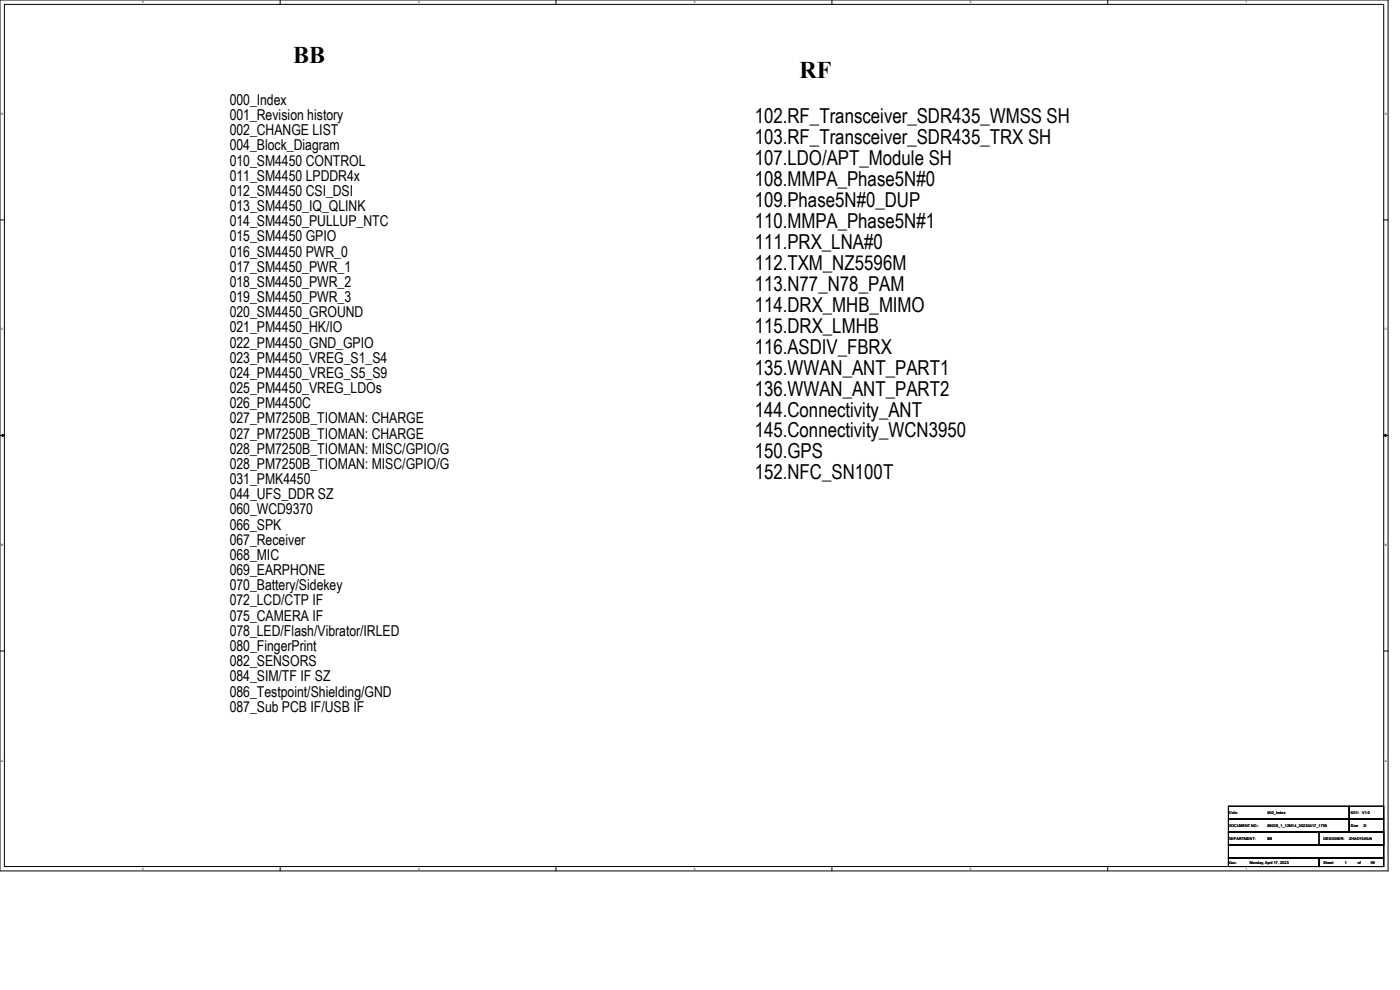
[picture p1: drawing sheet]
<svg xmlns="http://www.w3.org/2000/svg" width="297mm" height="210mm" viewBox="0 0 297 210" stroke-linecap="round" stroke-linejoin="round" font-family="sans-serif">
<defs><g id="words">
<g font-size="5.1">
<text x="62.2" y="13.3">BB</text>
<text x="169.6" y="16.5">RF</text>
</g>
<g font-size="4.4">
<text x="160.1" y="26.1">102.RF_Transceiver_SDR435_WMSS SH</text>
<text x="160.1" y="30.6">103.RF_Transceiver_SDR435_TRX SH</text>
<text x="160.1" y="35">107.LDO/APT_Module SH</text>
<text x="160.1" y="39.5">108.MMPA_Phase5N#0</text>
<text x="160.1" y="43.9">109.Phase5N#0_DUP</text>
<text x="160.1" y="48.3">110.MMPA_Phase5N#1</text>
<text x="160.1" y="52.8">111.PRX_LNA#0</text>
<text x="160.1" y="57.2">112.TXM_NZ5596M</text>
<text x="160.1" y="61.7">113.N77_N78_PAM</text>
<text x="160.1" y="66.1">114.DRX_MHB_MIMO</text>
<text x="160.1" y="70.6">115.DRX_LMHB</text>
<text x="160.1" y="75">116.ASDIV_FBRX</text>
<text x="160.1" y="79.5">135.WWAN_ANT_PART1</text>
<text x="160.1" y="83.9">136.WWAN_ANT_PART2</text>
<text x="160.1" y="88.3">144.Connectivity_ANT</text>
<text x="160.1" y="92.8">145.Connectivity_WCN3950</text>
<text x="160.1" y="97.2">150.GPS</text>
<text x="160.1" y="101.7">152.NFC_SN100T</text>
</g>
<g font-size="3.2">
<text x="48.7" y="22.3">000_Index</text>
<text x="48.7" y="25.5">001_Revision history</text>
<text x="48.7" y="28.7">002_CHANGE LIST</text>
<text x="48.7" y="31.9">004_Block_Diagram</text>
<text x="48.7" y="35.1">010_SM4450 CONTROL</text>
<text x="48.7" y="38.4">011_SM4450 LPDDR4x</text>
<text x="48.7" y="41.6">012_SM4450 CSI_DSI</text>
<text x="48.7" y="44.8">013_SM4450_IQ_QLINK</text>
<text x="48.7" y="48">014_SM4450_PULLUP_NTC</text>
<text x="48.7" y="51.2">015_SM4450 GPIO</text>
<text x="48.7" y="54.4">016_SM4450 PWR_0</text>
<text x="48.7" y="57.7">017_SM4450_PWR_1</text>
<text x="48.7" y="60.9">018_SM4450_PWR_2</text>
<text x="48.7" y="64.1">019_SM4450_PWR_3</text>
<text x="48.7" y="67.3">020_SM4450_GROUND</text>
<text x="48.7" y="70.5">021_PM4450_HK/IO</text>
<text x="48.7" y="73.7">022_PM4450_GND_GPIO</text>
<text x="48.7" y="77">023_PM4450_VREG_S1_S4</text>
<text x="48.7" y="80.2">024_PM4450_VREG_S5_S9</text>
<text x="48.7" y="83.4">025_PM4450_VREG_LDOs</text>
<text x="48.7" y="86.6">026_PM4450C</text>
<text x="48.7" y="89.8">027_PM7250B_TIOMAN: CHARGE</text>
<text x="48.7" y="93">027_PM7250B_TIOMAN: CHARGE</text>
<text x="48.7" y="96.3">028_PM7250B_TIOMAN: MISC/GPIO/G</text>
<text x="48.7" y="99.5">028_PM7250B_TIOMAN: MISC/GPIO/G</text>
<text x="48.7" y="102.7">031_PMK4450</text>
<text x="48.7" y="105.9">044_UFS_DDR SZ</text>
<text x="48.7" y="109.1">060_WCD9370</text>
<text x="48.7" y="112.4">066_SPK</text>
<text x="48.7" y="115.6">067_Receiver</text>
<text x="48.7" y="118.8">068_MIC</text>
<text x="48.7" y="122">069_EARPHONE</text>
<text x="48.7" y="125.2">070_Battery/Sidekey</text>
<text x="48.7" y="128.4">072_LCD/CTP IF</text>
<text x="48.7" y="131.7">075_CAMERA IF</text>
<text x="48.7" y="134.9">078_LED/Flash/Vibrator/IRLED</text>
<text x="48.7" y="138.1">080_FingerPrint</text>
<text x="48.7" y="141.3">082_SENSORS</text>
<text x="48.7" y="144.5">084_SIM/TF IF SZ</text>
<text x="48.7" y="147.7">086_Testpoint/Shielding/GND</text>
<text x="48.7" y="151">087_Sub PCB IF/USB IF</text>
</g>
<g font-size=".8">
<text x="260.6" y="172.6">Title</text>
<text x="268.9" y="172.7">000_Index</text>
<text x="286.6" y="172.6">REV:</text>
<text x="289" y="172.7">V1.0</text>
<text x="260.6" y="175.4">DOCUMENT NO.:</text>
<text x="260.6" y="178.2">DEPARTMENT:</text>
<text x="268.9" y="178.2">BB</text>
<text x="268.9" y="175.4">88029_1_12M14_20230417_1755</text>
<text x="280.8" y="178.2">DESIGNER:</text>
<text x="286.2" y="178.2">ZHAOYUKUN</text>
<text x="286.6" y="175.4">Size</text>
<text x="289.3" y="175.4">D</text>
<text x="260.7" y="183.2">Date:</text>
<text x="265.2" y="183.3">Monday, April 17, 2023</text>
<text x="280.8" y="183.3">Sheet</text>
<text x="285.3" y="183.3">1</text>
<text x="288" y="183.3">of</text>
<text x="290.8" y="183.3">59</text>
</g>
<g font-size=".6">
<text x="30.2" y=".7">5</text>
<text x="88.7" y=".7">4</text>
<text x="147.2" y=".7">3</text>
<text x="205.7" y=".7">2</text>
<text x="264.2" y=".7">1</text>
<text x=".3" y="24.4">D</text>
<text x="293.8" y="24.4">D</text>
<text x=".3" y="70.1">C</text>
<text x="293.8" y="70.1">C</text>
<text x=".3" y="115.8">B</text>
<text x="293.8" y="115.8">B</text>
<text x=".3" y="161.5">A</text>
<text x="293.8" y="161.5">A</text>
<text x="30.2" y="184.5">5</text>
<text x="88.7" y="184.5">4</text>
<text x="147.2" y="184.5">3</text>
<text x="205.7" y="184.5">2</text>
<text x="264.2" y="184.5">1</text>
</g>
</g></defs>
<g fill="none" stroke="#000" stroke-width=".21">
<path d="M0 0h294.5v184.7h-294.5zM.9 .9h292.6v182.9h-292.6zM59.4 0v.9M117.9 0v.9M176.5 0v.9M235 0v.9M0 46.7h.9M293.5 46.7h1M0 92.4h.9M.5 92.1l.4 .3-.4 .2zM293.5 92.4l.5-.3v.5zM293.5 92.4h1"/>
<path d="M0 138.1h.9M293.5 138.1h1M260.6 171h25.6v2.7h-25.6zM260.6 173.7h25.6v2.8h-25.6zM260.6 179.2h32.9v2.8h-32.9zM260.6 176.5h32.9v2.7h-32.9zM279.8 176.5h13.7v2.7h-13.7zM286.2 171h7.3v2.7h-7.3zM286.2 173.7h7.3v2.8h-7.3zM59.4 183.8v.9M117.9 183.8v.9M176.5 183.8v.9"/>
<path d="M235 183.8v.9M260.6 182h19.2v1.8h-19.2zM279.8 182h13.7v1.8h-13.7z"/>
</g>
<path d="M.5 92.1l.4 .3-.4 .2zM293.5 92.4l.5-.3v.5z" fill="#000"/>
<use href="#words"/>
</svg>
